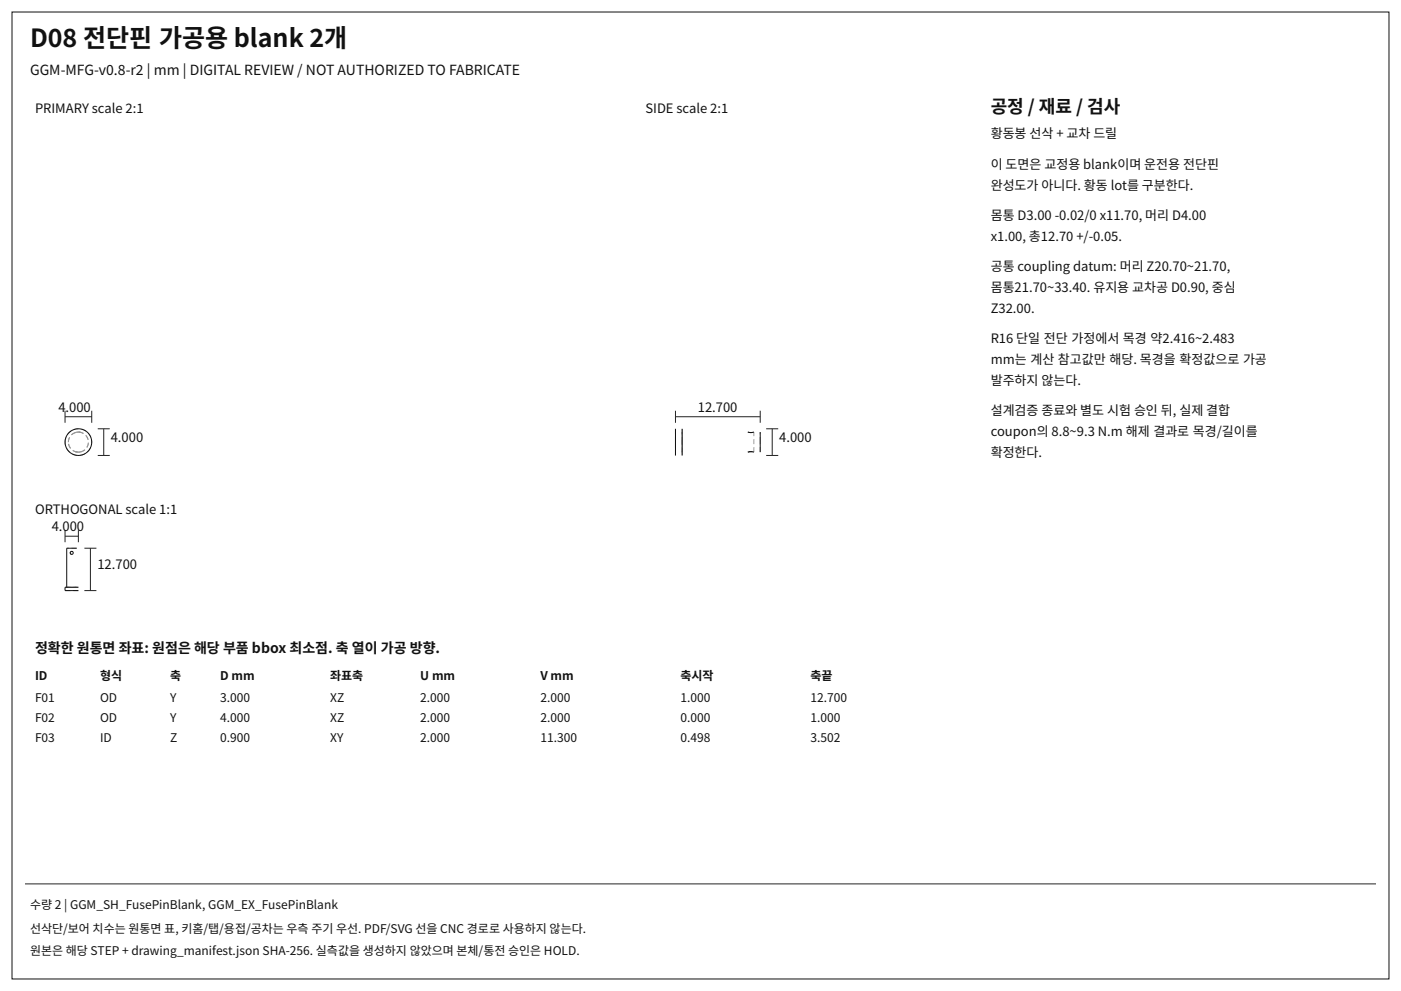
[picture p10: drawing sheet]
<svg xmlns="http://www.w3.org/2000/svg" width="420mm" height="297mm" viewBox="0 0 420 297" stroke-linecap="round" stroke-linejoin="round" font-family="sans-serif">
<defs><g id="words">
<text font-size="7.5" fill="#111" x="9" y="14.1">D08 전단핀 가공용 blank 2개</text>
<text font-size="5.4" fill="#111" x="297" y="33.9">공정 / 재료 / 검사</text>
<g font-size="4.2" fill="#111">
<text x="9" y="22.5">GGM-MFG-v0.8-r2 | mm | DIGITAL REVIEW / NOT AUTHORIZED TO FABRICATE</text>
<text x="10.5" y="195.6">정확한 원통면 좌표: 원점은 해당 부품 bbox 최소점. 축 열이 가공 방향.</text>
</g>
<g font-size="3.9" fill="#111">
<text x="10.5" y="33.9">PRIMARY scale 2:1</text>
<text x="193.5" y="33.9">SIDE scale 2:1</text>
<text x="297" y="41.4">황동봉 선삭 + 교차 드릴</text>
<text x="297" y="50.7">이 도면은 교정용 blank이며 운전용 전단핀</text>
<text x="297" y="57">완성도가 아니다. 황동 lot를 구분한다.</text>
<text x="297" y="66">몸통 D3.00 -0.02/0 x11.70, 머리 D4.00</text>
<text x="297" y="72.3">x1.00, 총12.70 +/-0.05.</text>
<text x="297" y="81.3">공통 coupling datum: 머리 Z20.70~21.70,</text>
<text x="297" y="87.6">몸통21.70~33.40. 유지용 교차공 D0.90, 중심</text>
<text x="297" y="93.9">Z32.00.</text>
<text x="297" y="102.9">R16 단일 전단 가정에서 목경 약2.416~2.483</text>
<text x="297" y="109.2">mm는 계산 참고값만 해당. 목경을 확정값으로 가공</text>
<text x="297" y="115.5">발주하지 않는다.</text>
<text x="17.5" y="123.4">4</text>
<text x="19.7" y="123.4">.000</text>
<text x="209.2" y="123.4">12.700</text>
<text x="297" y="124.5">설계검증 종료와 별도 시험 승인 뒤, 실제 결합</text>
<text x="297" y="130.8">coupon의 8.8~9.3 N.m 해제 결과로 목경/길이를</text>
<text x="33.2" y="132.5">4.000</text>
<text x="233.6" y="132.5">4.000</text>
<text x="297" y="137.1">확정한다.</text>
<text x="10.5" y="153.9">ORTHOGONAL scale 1:1</text>
<text x="15.5" y="159.2">4.000</text>
<text x="29.2" y="170.6">12.700</text>
</g>
<g font-size="3.6" fill="#111">
<text x="10.5" y="203.7">ID</text>
<text x="30" y="203.7">형식</text>
<text x="51" y="203.7">축</text>
<text x="66" y="203.7">D mm</text>
<text x="99" y="203.7">좌표축</text>
<text x="126" y="203.7">U mm</text>
<text x="162" y="203.7">V mm</text>
<text x="204" y="203.7">축시작</text>
<text x="243" y="203.7">축끝</text>
<text x="10.5" y="210.3">F01</text>
<text x="30" y="210.3">OD</text>
<text x="51" y="210.3">Y</text>
<text x="66" y="210.3">3.000</text>
<text x="99" y="210.3">XZ</text>
<text x="126" y="210.3">2.000</text>
<text x="162" y="210.3">2.000</text>
<text x="204" y="210.3">1.000</text>
<text x="243" y="210.3">12.700</text>
<text x="10.5" y="216.3">F02</text>
<text x="30" y="216.3">OD</text>
<text x="51" y="216.3">Y</text>
<text x="66" y="216.3">4.000</text>
<text x="99" y="216.3">XZ</text>
<text x="126" y="216.3">2.000</text>
<text x="162" y="216.3">2.000</text>
<text x="204" y="216.3">0.000</text>
<text x="243" y="216.3">1.000</text>
<text x="10.5" y="222.3">F03</text>
<text x="30" y="222.3">ID</text>
<text x="51" y="222.3">Z</text>
<text x="66" y="222.3">0.900</text>
<text x="99" y="222.3">XY</text>
<text x="126" y="222.3">2.000</text>
<text x="162" y="222.3">11.300</text>
<text x="204" y="222.3">0.498</text>
<text x="243" y="222.3">3.502</text>
<text x="9" y="272.4">수량 2 | GGM_SH_FusePinBlank, GGM_EX_FusePinBlank</text>
<text x="9" y="279.6">선삭단/보어 치수는 원통면 표, 키홈/탭/용접/공차는 우측 주기 우선. PDF/SVG 선을 CNC 경로로 사용하지 않는다.</text>
<text x="9" y="286.2">원본은 해당 STEP + drawing_manifest.json SHA-256. 실측값을 생성하지 않았으며 본체/통전 승인은 HOLD.</text>
</g>
</g></defs>
<g fill="none" stroke="#111" stroke-width=".3">
<path d="M3.6 3.6h412.8v289.8h-412.8zM202.5 128.5v8M204.5 128.5v8M224.4 135.5h-.2h1.8M224.6 129.6h.9M225.5 135.4h-.9M226 129.5h-1.8h.2M227.9 129.5v6M23 164.3h-3v11.7M23.5 176h-4v1h4"/>
<circle cx="23.5" cy="132.5" r="4"/>
<circle cx="21.5" cy="165.7" r=".45"/>
</g>
<g fill="none" stroke="#999" stroke-width=".3" stroke-dasharray="1.5 .9" stroke-linecap="butt">
<path d="M19.5 132.5a4 4 0 0 1 5.8-3.5 4 4 0 0 1 .5 6.8 4 4 0 0 1-6.3-2.8v-.5M20.5 132.5a3 3 0 0 1 4.4-2.7 3 3 0 0 1 .3 5.2 3 3 0 0 1-4.7-2.1v-.4M22.6 129.6h1.8M22.6 135.4h1.8M23.5 129.5l-.9 .1M23.5 135.5l-.9-.1M24.4 129.6l-.9-.1M24.4 135.4l-.9 .1M202.5 132.5v-4M202.5 136.5v-4M204.5 132.5v-3M204.5 129.5v6"/>
<path d="M204.5 135.5v-3M204.5 132.5v-4M204.5 136.5v-4M224.6 129.6l-.2-.1M224.6 135.4l-.2 .1M226 129.5l-.5 .1M226 135.5l-.5-.1M226 135.5v-6M227.9 132.5v-3M227.9 135.5v-3M20 176h3M21.5 165.2a.45 .45 0 0 0-.4 .7 .45 .45 0 0 0 .8 .1 .45 .45 0 0 0-.3-.7l-.1-.1"/>
<path d="M23 176h-3M23 164.3h-3M23.5 176h-4M23.5 177h-4"/>
</g>
<g fill="none" stroke="#222" stroke-width=".3">
<path d="M19.5 124.9h8M19.5 123.1v3.6M27.5 123.1v3.6M29.3 128.5h3.6M29.3 136.5h3.6M31.1 128.5v8M202.5 124.9h25.4M202.5 123.1v3.6M227.9 123.1v3.6M229.7 128.5h3.6M229.7 136.5h3.6M231.5 128.5v8"/>
<path d="M19.5 158.9v3.6M23.5 158.9v3.6M19.5 160.7h4M25.3 164.3h3.6M25.3 177h3.6M27.1 164.3v12.7M7.5 264.9h405"/>
</g>
<use href="#words"/>
</svg>
